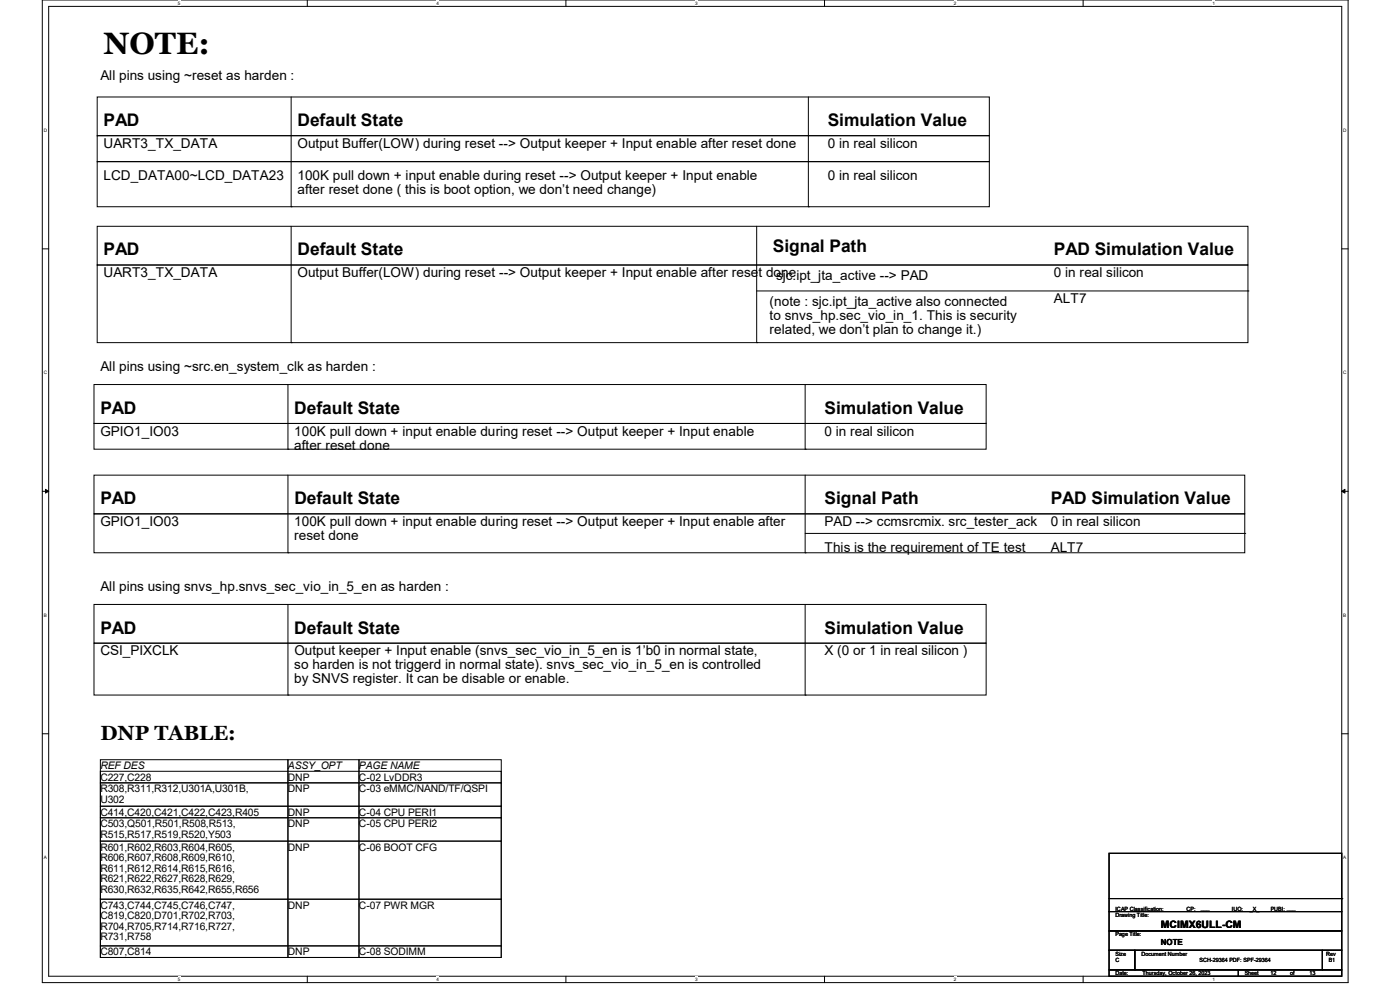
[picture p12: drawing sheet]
<svg xmlns="http://www.w3.org/2000/svg" width="297mm" height="210mm" viewBox="0 0 297 210" stroke-linecap="round" stroke-linejoin="round" font-family="sans-serif">
<defs><g id="words">
<text font-size="6.6" x="22" y="11.5">NOTE:</text>
<text font-size="4.4" x="21.3" y="156.9">DNP TABLE:</text>
<g font-size="3.7">
<text x="22" y="26.7">PAD</text>
<text x="63.1" y="26.7">Default State</text>
<text x="175.6" y="26.7">Simulation Value</text>
<text x="164" y="53.5">Signal Path</text>
<text x="22" y="54.1">PAD</text>
<text x="63.1" y="54.1">Default State</text>
<text x="223.6" y="54.1">PAD Simulation Value</text>
<text x="21.3" y="87.8">PAD</text>
<text x="62.4" y="87.8">Default State</text>
<text x="174.9" y="87.8">Simulation Value</text>
<text x="21.3" y="107">PAD</text>
<text x="62.5" y="107">Default State</text>
<text x="174.9" y="107">Signal Path</text>
<text x="222.9" y="107">PAD Simulation Value</text>
<text x="21.3" y="134.4">PAD</text>
<text x="62.4" y="134.4">Default State</text>
<text x="174.9" y="134.4">Simulation Value</text>
</g>
<g font-size="2.9">
<text x="21.3" y="17">All pins using ~reset as harden :</text>
<text x="22" y="31.4">UART3_TX_DATA</text>
<text x="63.1" y="31.4">Output Buffer(LOW) during reset --&gt; Output keeper + Input enable after reset done</text>
<text x="175.6" y="31.4">0 in real silicon</text>
<text x="22" y="38.2">LCD_DATA00~LCD_DATA23</text>
<text x="63.1" y="38.2">100K pull down + input enable during reset --&gt; Output keeper + Input enable</text>
<text x="63.1" y="41.2">after reset done ( this is boot option, we don’t need change)</text>
<text x="175.6" y="38.2">0 in real silicon</text>
<text x="22" y="58.8">UART3_TX_DATA</text>
<text x="63.1" y="58.8">Output Buffer(LOW) during reset --&gt; Output keeper + Input enable after reset done</text>
<text x="164.6" y="59.5">sjc.ipt_jta_active --&gt; PAD</text>
<text x="223.6" y="58.8">0 in real silicon</text>
<text x="163.3" y="65">(note : sjc.ipt_jta_active also connected</text>
<text x="223.6" y="64.3">ALT7</text>
<text x="163.3" y="67.9">to snvs_hp.sec_vio_in_1. This is security</text>
<text x="163.3" y="70.9">related, we don’t plan to change it.)</text>
<text x="21.3" y="78.7">All pins using ~src.en_system_clk as harden :</text>
<text x="21.3" y="92.4">GPIO1_IO03</text>
<text x="62.4" y="92.4">100K pull down + input enable during reset --&gt; Output keeper + Input enable</text>
<text x="62.4" y="95.4">after reset done</text>
<text x="174.9" y="92.4">0 in real silicon</text>
<text x="21.3" y="111.6">GPIO1_IO03</text>
<text x="62.4" y="111.6">100K pull down + input enable during reset --&gt; Output keeper + Input enable after</text>
<text x="174.9" y="111.6">PAD --&gt; ccmsrcmix. src_tester_ack</text>
<text x="222.9" y="111.6">0 in real silicon</text>
<text x="62.4" y="114.6">reset done</text>
<text x="174.9" y="117.1">This is the requirement of TE test</text>
<text x="222.9" y="117.1">ALT7</text>
<text x="21.3" y="125.3">All pins using snvs_hp.snvs_sec_vio_in_5_en as harden :</text>
<text x="21.3" y="139">CSI_PIXCLK</text>
<text x="62.4" y="142">so harden is not triggerd in normal state). snvs_sec_vio_in_5_en is controlled</text>
<text x="62.5" y="139">Output keeper + Input enable (snvs_sec_vio_in_5_en is 1’b0 in normal state,</text>
<text x="174.9" y="139">X (0 or 1 in real silicon )</text>
<text x="62.4" y="144.9">by SNVS register. It can be disable or enable.</text>
</g>
<g font-size="2.2">
<text x="21.3" y="163.2">REF DES</text>
<text x="21.3" y="165.6">C227,C228</text>
<text x="61.1" y="163.2">ASSY_OPT</text>
<text x="61.1" y="165.6">DNP</text>
<text x="76.2" y="165.6">C-02 LvDDR3</text>
<text x="76.2" y="163.2">PAGE NAME</text>
<text x="21.3" y="168.1">R308,R311,R312,U301A,U301B,</text>
<text x="21.3" y="170.3">U302</text>
<text x="21.3" y="173">C414,C420,C421,C422,C423,R405</text>
<text x="61.1" y="168.1">DNP</text>
<text x="61.1" y="173">DNP</text>
<text x="76.2" y="168.1">C-03 eMMC/NAND/TF/QSPI</text>
<text x="76.2" y="173">C-04 CPU PERI1</text>
<text x="21.3" y="175.5">C503,Q501,R501,R508,R513,</text>
<text x="21.3" y="177.7">R515,R517,R519,R520,Y503</text>
<text x="61.1" y="175.5">DNP</text>
<text x="76.2" y="175.5">C-05 CPU PERI2</text>
<text x="21.3" y="180.4">R601,R602,R603,R604,R605,</text>
<text x="21.3" y="182.7">R606,R607,R608,R609,R610,</text>
<text x="21.3" y="184.9">R611,R612,R614,R615,R616,</text>
<text x="61.1" y="180.4">DNP</text>
<text x="76.2" y="180.4">C-06 BOOT CFG</text>
<text x="21.3" y="187.2">R621,R622,R627,R628,R629,</text>
<text x="21.3" y="189.4">R630,R632,R635,R642,R655,R656</text>
<text x="21.3" y="192.7">C743,C744,C745,C746,C747,</text>
<text x="21.3" y="195">C819,C820,D701,R702,R703,</text>
<text x="21.3" y="197.2">R704,R705,R714,R716,R727,</text>
<text x="61.1" y="192.7">DNP</text>
<text x="76.2" y="192.7">C-07 PWR MGR</text>
<text x="246.3" y="196.8">MCIMX6ULL-CM</text>
<text x="21.3" y="199.5">R731,R758</text>
<text x="21.3" y="202.6">C807,C814</text>
<text x="61.1" y="202.6">DNP</text>
<text x="76.2" y="202.6">C-08 SODIMM</text>
</g>
<text font-size="1.8" x="246.3" y="200.5">NOTE</text>
<g font-size="1.2">
<text x="236.6" y="194.5">Drawing Title:</text>
<text x="236.6" y="193.2">ICAP Classification:</text>
<text x="251.7" y="193.2">CP:</text>
<text x="254.8" y="193">___</text>
<text x="261.3" y="193.2">IUO:</text>
<text x="265.2" y="193.2">_X_</text>
<text x="269.6" y="193.2">PUBI: ___</text>
<text x="236.6" y="202.7">Size</text>
<text x="236.6" y="198.6">Page Title:</text>
<text x="242.1" y="202.7">Document Number</text>
<text x="281.3" y="202.7">Rev</text>
<text x="236.6" y="206.9">Date:</text>
<text x="236.6" y="204.1">C</text>
<text x="242.4" y="206.9">Thursday, October 26, 2023</text>
<text x="254.5" y="204.1">SCH-29364 PDF: SPF-29364</text>
<text x="264.1" y="206.9">Sheet</text>
<text x="269.6" y="206.9">12</text>
<text x="273.7" y="206.9">of</text>
<text x="277.8" y="206.9">13</text>
<text x="281.9" y="204.1">B1</text>
</g>
<g font-size="1">
<text x="37.8" y="1">5</text>
<text x="92.6" y="1">4</text>
<text x="147.5" y="1">3</text>
<text x="202.4" y="1">2</text>
<text x="257.2" y="1">1</text>
<text x="9.3" y="27.9">D</text>
<text x="285" y="27.9">D</text>
<text x="9.3" y="79.4">C</text>
<text x="285" y="79.4">C</text>
<text x="9.3" y="130.8">B</text>
<text x="285" y="130.8">B</text>
<text x="9.3" y="182.2">A</text>
<text x="285" y="182.2">A</text>
<text x="37.8" y="208.1">5</text>
<text x="92.6" y="208.1">4</text>
<text x="147.5" y="208.1">3</text>
<text x="202.4" y="208.1">2</text>
<text x="257.2" y="208.1">1</text>
</g>
</g></defs>
<path d="M9 0h277v208.4h-277zM10.3 1.4h274.3v205.7h-274.3z" fill="none" stroke="#000" stroke-width=".21"/>
<g fill="#fff">
<path d="M37.8 .1h.5v1.1h-.5z"/>
<path d="M37.8 207.2h.5v1.1h-.5z"/>
</g>
<path d="M65.2 0v1.4M65.2 207.1v1.3" fill="none" stroke="#000" stroke-width=".21"/>
<g fill="#fff">
<path d="M92.6 .1h.6v1.1h-.6z"/>
<path d="M92.6 207.2h.6v1.1h-.6z"/>
</g>
<path d="M120.1 0v1.4M120.1 207.1v1.3" fill="none" stroke="#000" stroke-width=".21"/>
<g fill="#fff">
<path d="M147.5 .1h.5v1.1h-.5z"/>
<path d="M147.5 207.2h.5v1.1h-.5z"/>
</g>
<path d="M174.9 0v1.4M174.9 207.1v1.3" fill="none" stroke="#000" stroke-width=".21"/>
<g fill="#fff">
<path d="M202.4 .1h.5v1.1h-.5z"/>
<path d="M202.4 207.2h.5v1.1h-.5z"/>
</g>
<path d="M229.8 0v1.4M229.8 207.1v1.3" fill="none" stroke="#000" stroke-width=".21"/>
<g fill="#fff">
<path d="M257.2 .1h.6v1.1h-.6z"/>
<path d="M257.2 207.2h.6v1.1h-.6z"/>
<path d="M9.3 27.1h.7v1.1h-.7z"/>
<path d="M285 27.1h.7v1.1h-.7z"/>
<path d="M9.3 78.5h.7v1.1h-.7z"/>
<path d="M285 78.5h.7v1.1h-.7z"/>
</g>
<path d="M9 52.8h1.3M284.6 52.8h1.4" fill="none" stroke="#000" stroke-width=".21"/>
<g fill="#fff">
<path d="M9.3 129.9h.6v1.1h-.6z"/>
<path d="M285 129.9h.6v1.1h-.6z"/>
</g>
<path d="M9 104.2h1.3M284.6 104.2h1.4" fill="none" stroke="#000" stroke-width=".21"/>
<path d="M9.7 103.8l.6 .4-.6 .4zM284.6 104.2l.7-.4v.8z" fill="#000" stroke="#000" stroke-width=".21"/>
<g fill="#fff">
<path d="M9.3 181.4h.6v1.1h-.6z"/>
<path d="M285 181.4h.6v1.1h-.6z"/>
</g>
<g fill="none" stroke="#000" stroke-width=".21">
<path d="M20.6 20.6h189.3v8.2h-189.3zM20.6 28.8h189.3v5.5h-189.3zM20.6 34.3h189.3v9.6h-189.3zM61.8 20.6v23.3M171.5 20.6v23.3M20.6 48h244.2v8.2h-244.2zM20.6 56.2h244.2v16.5h-244.2zM61.8 43.9h.1M61.8 48v24.7M160.5 48v24.7M171.5 43.9h.1M61.8 72.7h.1"/>
<path d="M160.5 72.7h.1M160.5 61.7h104.3M264.8 61.7h.1M19.9 81.6h189.3v8.2h-189.3zM19.9 89.8h189.3v5.5h-189.3zM61.1 95.3h.1M61.1 81.6v13.7M170.8 95.3h.1M170.8 81.6v13.7M19.9 100.8h244.2v8.2h-244.2zM19.9 109h244.2v8.3h-244.2zM61.1 117.3h.1"/>
<path d="M61.1 100.8v16.5M170.8 117.3h.1M170.8 100.8v16.5M170.8 113.2h93.3M264.1 113.2h.1M19.9 128.2h189.3v8.2h-189.3zM19.9 136.4h189.3v11h-189.3zM61.1 128.2v19.2M170.8 128.2v19.2M9 155.7h1.3M61.1 147.4h.1M170.8 147.4h.1"/>
<path d="M284.6 155.7h1.4M21.3 171h85v2.5h-85zM21.3 173.5h85v4.9h-85zM21.3 161.2h39.8v41.9h-39.8zM21.3 178.4h85v12.4h-85zM21.3 163.6h85v2.5h-85zM21.3 166.1h85v4.9h-85zM61.1 161.2h15.1v41.9h-15.1zM76.2 161.2h30.1v41.9h-30.1zM21.3 190.8h85v9.9h-85zM235.3 193.4h49.3v4.1h-49.3zM235.3 197.5h49.3v4.1h-49.3z"/>
<path d="M235.3 181h49.3v12.4h-49.3zM235.3 190.6h49.3M284.6 190.6h.1M21.3 200.7h85v2.4h-85zM235.3 201.6h5.4v4.1h-5.4zM235.3 205.7h27.4v1.4h-27.4zM240.7 201.6h39.8v4.1h-39.8zM262.7 205.7h21.9v1.4h-21.9zM280.5 201.6h4.1v4.1h-4.1z"/>
</g>
<use href="#words"/>
</svg>
